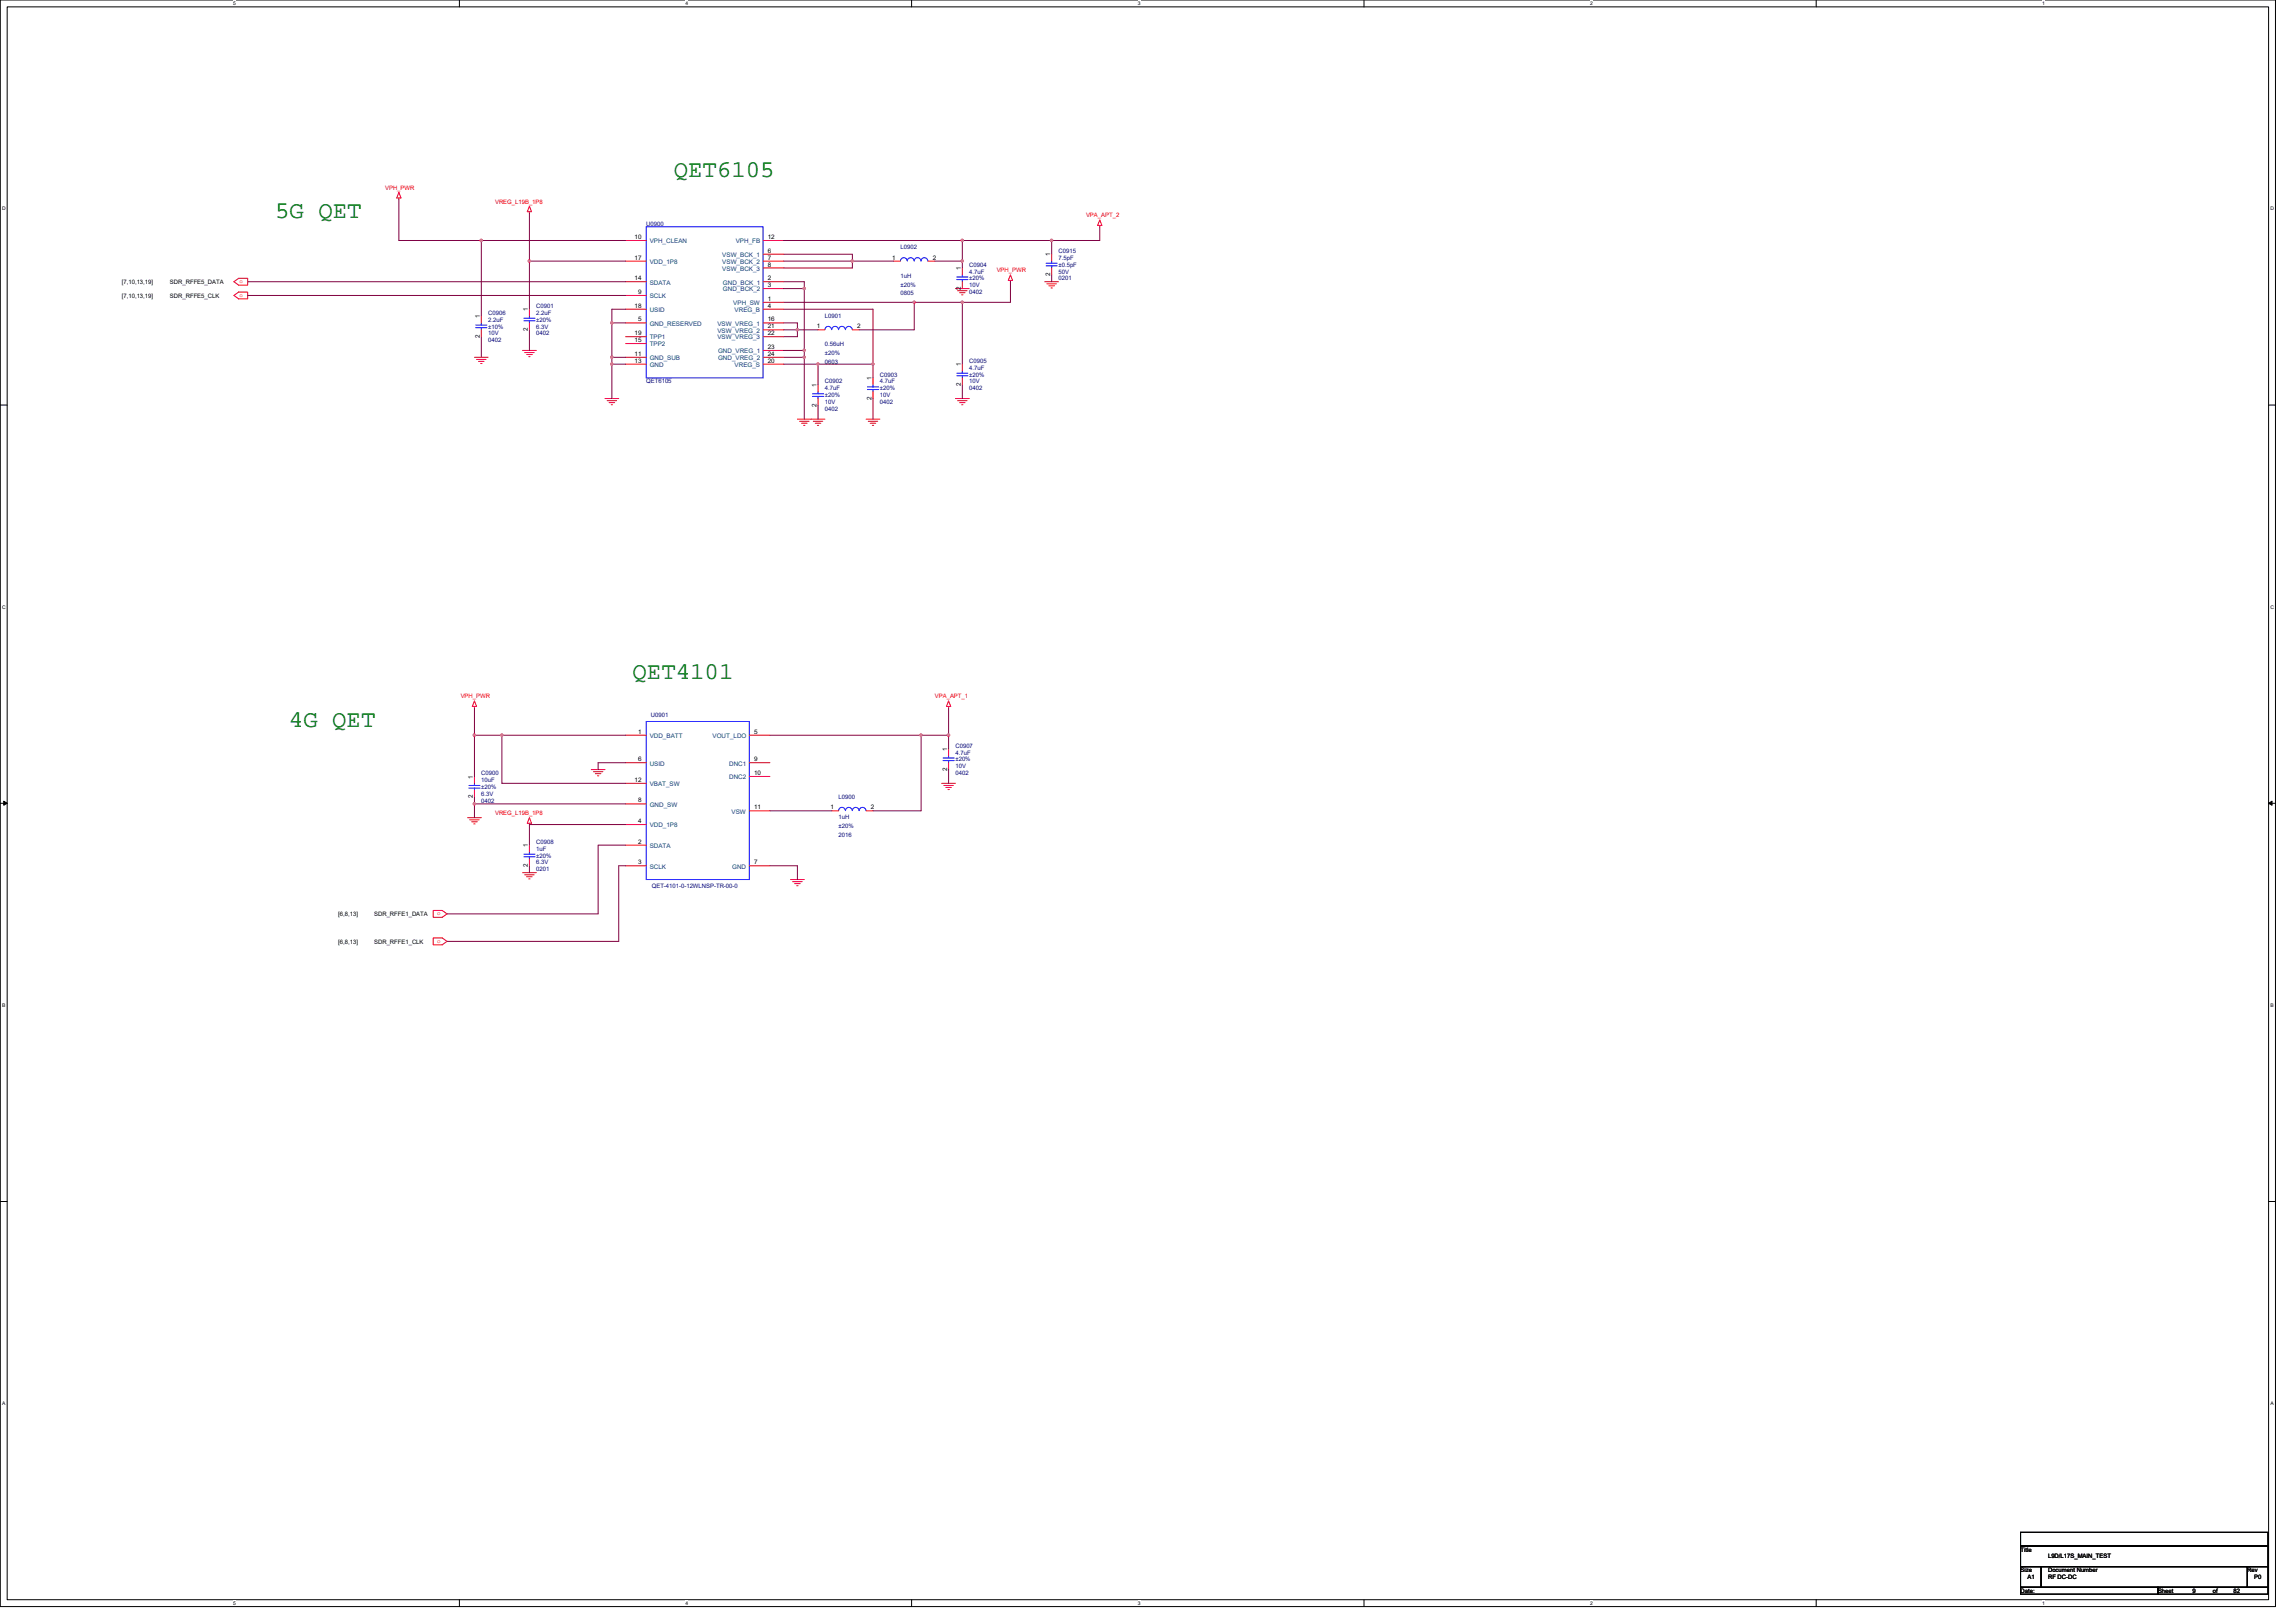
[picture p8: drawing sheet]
<svg xmlns="http://www.w3.org/2000/svg" width="297mm" height="210mm" viewBox="0 0 297 210" stroke-linecap="round" stroke-linejoin="round" font-family="sans-serif">
<defs><g id="words">
<g font-size="3.1" fill="#008000">
<text x="87.2" y="22.9">QET6105</text>
<text x="35.6" y="28.2">5G QET</text>
<text x="81.8" y="87.8">QET4101</text>
<text x="37.4" y="94">4G QET</text>
</g>
<g font-size=".8" fill="#f00">
<text x="49.8" y="24.6">VPH_PWR</text>
<text x="64" y="26.3">VREG_L19B_1P8</text>
<text x="140.5" y="28.1">VPA_APT_2</text>
<text x="128.9" y="35.2">VPH_PWR</text>
<text x="31" y="38.4">o</text>
<text x="31" y="36.6">o</text>
<text x="59.6" y="90.3">VPH_PWR</text>
<text x="120.9" y="90.3">VPA_APT_1</text>
<text x="64" y="105.5">VREG_L19B_1P8</text>
<text x="56.6" y="118.4">o</text>
<text x="56.6" y="122">o</text>
</g>
<g font-size=".8" fill="#000080">
<text x="83.6" y="29.3">U0900</text>
<text x="116.5" y="32.3">L0902</text>
<text x="116.5" y="35.9">1uH</text>
<text x="125.4" y="34.5">C0904</text>
<text x="125.4" y="35.4">4.7uF</text>
<text x="136.9" y="32.7">C0915</text>
<text x="136.9" y="33.6">7.5pF</text>
<text x="136.9" y="35.4">50V</text>
<text x="136.9" y="34.5">±0.5pF</text>
<text x="63.2" y="40.7">C0906</text>
<text x="63.2" y="41.6">2.2uF</text>
<text x="69.4" y="39.8">C0901</text>
<text x="69.4" y="40.7">2.2uF</text>
<text x="69.4" y="41.6">±20%</text>
<text x="106.7" y="41.2">L0901</text>
<text x="116.5" y="37.1">±20%</text>
<text x="116.5" y="38.2">0805</text>
<text x="125.4" y="38.1">0402</text>
<text x="125.4" y="37.2">10V</text>
<text x="125.4" y="36.3">±20%</text>
<text x="136.9" y="36.3">0201</text>
<text x="63.2" y="44.3">0402</text>
<text x="63.2" y="43.4">10V</text>
<text x="63.2" y="42.5">±10%</text>
<text x="69.4" y="43.4">0402</text>
<text x="69.4" y="42.5">6.3V</text>
<text x="106.7" y="44.8">0.56uH</text>
<text x="106.7" y="46">±20%</text>
<text x="106.7" y="47.1">0603</text>
<text x="125.4" y="46.9">C0905</text>
<text x="125.4" y="47.8">4.7uF</text>
<text x="83.6" y="49.6">QET6105</text>
<text x="106.7" y="49.6">C0902</text>
<text x="106.7" y="50.5">4.7uF</text>
<text x="106.7" y="53.2">0402</text>
<text x="106.7" y="52.3">10V</text>
<text x="106.7" y="51.4">±20%</text>
<text x="113.8" y="48.7">C0903</text>
<text x="113.8" y="49.6">4.7uF</text>
<text x="113.8" y="52.3">0402</text>
<text x="113.8" y="51.4">10V</text>
<text x="113.8" y="50.5">±20%</text>
<text x="125.4" y="50.5">0402</text>
<text x="125.4" y="49.6">10V</text>
<text x="125.4" y="48.7">±20%</text>
<text x="84.2" y="92.8">U0901</text>
<text x="62.3" y="100.3">C0900</text>
<text x="62.3" y="101.2">10uF</text>
<text x="123.6" y="96.7">C0907</text>
<text x="123.6" y="97.6">4.7uF</text>
<text x="123.6" y="100.3">0402</text>
<text x="123.6" y="99.4">10V</text>
<text x="123.6" y="98.5">±20%</text>
<text x="62.3" y="103.8">0402</text>
<text x="62.3" y="103">6.3V</text>
<text x="62.3" y="102.1">±20%</text>
<text x="108.5" y="103.4">L0900</text>
<text x="108.5" y="106">1uH</text>
<text x="108.5" y="107.1">±20%</text>
<text x="69.4" y="109.2">C0908</text>
<text x="69.4" y="110.1">1uF</text>
<text x="69.4" y="112.7">0201</text>
<text x="69.4" y="111.8">6.3V</text>
<text x="69.4" y="111">±20%</text>
<text x="108.5" y="108.3">2016</text>
<text x="84.3" y="114.9">QET-4101-0-12WLNSP-TR-00-0</text>
</g>
<g font-size=".8">
<text x="82.1" y="30.9">10</text>
<text x="82.1" y="33.6">17</text>
<text x="99.3" y="32.7">6</text>
<text x="99.3" y="33.6">7</text>
<text x="99.3" y="34.5">8</text>
<text x="99.3" y="30.9">12</text>
<text x="115.4" y="33.6">1</text>
<text x="120.7" y="33.6">2</text>
<text x="124.3" y="34.9" transform="rotate(-90 124.3 34.9)">1</text>
<text x="135.9" y="35.7" transform="rotate(-90 135.9 35.7)">2</text>
<text x="135.9" y="33.2" transform="rotate(-90 135.9 33.2)">1</text>
<text x="15.8" y="38.5">[7,10,13,19]</text>
<text x="15.8" y="36.7">[7,10,13,19]</text>
<text x="22" y="38.5">SDR_RFFE5_CLK</text>
<text x="22" y="36.7">SDR_RFFE5_DATA</text>
<text x="62.1" y="41.2" transform="rotate(-90 62.1 41.2)">1</text>
<text x="68.3" y="40.3" transform="rotate(-90 68.3 40.3)">1</text>
<text x="82.1" y="36.3">14</text>
<text x="82.1" y="39.8">18</text>
<text x="82.5" y="41.6">5</text>
<text x="82.5" y="38">9</text>
<text x="99.3" y="41.6">16</text>
<text x="99.3" y="38.9">1</text>
<text x="99.3" y="36.3">2</text>
<text x="99.3" y="37.1">3</text>
<text x="99.3" y="39.8">4</text>
<text x="124.3" y="37.5" transform="rotate(-90 124.3 37.5)">2</text>
<text x="62.1" y="43.7" transform="rotate(-90 62.1 43.7)">2</text>
<text x="68.3" y="42.8" transform="rotate(-90 68.3 42.8)">2</text>
<text x="82.1" y="46">11</text>
<text x="82.1" y="46.9">13</text>
<text x="82.1" y="44.3">15</text>
<text x="82.1" y="43.4">19</text>
<text x="99.3" y="42.5">21</text>
<text x="99.3" y="43.4">22</text>
<text x="99.3" y="46.9">20</text>
<text x="99.3" y="45.1">23</text>
<text x="99.3" y="46">24</text>
<text x="105.7" y="42.5">1</text>
<text x="110.9" y="42.5">2</text>
<text x="124.3" y="47.4" transform="rotate(-90 124.3 47.4)">1</text>
<text x="105.6" y="52.6" transform="rotate(-90 105.6 52.6)">2</text>
<text x="105.6" y="50.1" transform="rotate(-90 105.6 50.1)">1</text>
<text x="112.8" y="51.7" transform="rotate(-90 112.8 51.7)">2</text>
<text x="112.8" y="49.2" transform="rotate(-90 112.8 49.2)">1</text>
<text x="124.3" y="50" transform="rotate(-90 124.3 50)">2</text>
<text x="82.5" y="94.9">1</text>
<text x="97.6" y="94.9">5</text>
<text x="61.2" y="100.7" transform="rotate(-90 61.2 100.7)">1</text>
<text x="82.1" y="101.2">12</text>
<text x="82.5" y="98.5">6</text>
<text x="97.6" y="98.5">9</text>
<text x="97.6" y="100.3">10</text>
<text x="122.5" y="99.7" transform="rotate(-90 122.5 99.7)">2</text>
<text x="122.5" y="97.2" transform="rotate(-90 122.5 97.2)">1</text>
<text x="61.2" y="103.3" transform="rotate(-90 61.2 103.3)">2</text>
<text x="82.5" y="106.5">4</text>
<text x="82.5" y="103.8">8</text>
<text x="97.6" y="104.7">11</text>
<text x="107.4" y="104.7">1</text>
<text x="112.7" y="104.7">2</text>
<text x="68.3" y="112.2" transform="rotate(-90 68.3 112.2)">2</text>
<text x="68.3" y="109.6" transform="rotate(-90 68.3 109.6)">1</text>
<text x="82.5" y="109.2">2</text>
<text x="82.5" y="111.8">3</text>
<text x="97.6" y="111.8">7</text>
<text x="43.8" y="118.5">[6,8,13]</text>
<text x="48.4" y="118.5">SDR_RFFE1_DATA</text>
<text x="43.8" y="122.1">[6,8,13]</text>
<text x="48.4" y="122.1">SDR_RFFE1_CLK</text>
<text x="261.4" y="200.7">Title</text>
<text x="261.4" y="203.4">Size</text>
<text x="265" y="201.6">L9D/L17S_MAIN_TEST</text>
<text x="265" y="203.4">Document Number</text>
<text x="290.7" y="203.4">Rev</text>
<text x="261.4" y="206.1">Date:</text>
<text x="262.3" y="204.3">A1</text>
<text x="265" y="204.3">RF DC-DC</text>
<text x="279.2" y="206.1">Sheet</text>
<text x="283.6" y="206.1">9</text>
<text x="286.3" y="206.1">of</text>
<text x="289" y="206.1">82</text>
<text x="291.6" y="204.3">P0</text>
</g>
<g font-size=".8" fill="#004080">
<text x="84" y="31.5">VPH_CLEAN</text>
<text x="84" y="34.1">VDD_1P8</text>
<text x="93.4" y="33.3">VSW_BCK_1</text>
<text x="93.4" y="34.1">VSW_BCK_2</text>
<text x="93.4" y="35">VSW_BCK_3</text>
<text x="95.2" y="31.5">VPH_FB</text>
<text x="84" y="38.6">SCLK</text>
<text x="84" y="36.8">SDATA</text>
<text x="84" y="40.4">USID</text>
<text x="93.5" y="36.8">GND_BCK_1</text>
<text x="93.5" y="37.7">GND_BCK_2</text>
<text x="94.9" y="39.5">VPH_SW</text>
<text x="95" y="40.4">VREG_B</text>
<text x="84" y="42.1">GND_RESERVED</text>
<text x="84" y="46.6">GND_SUB</text>
<text x="84" y="47.5">GND</text>
<text x="84" y="44.8">TPP2</text>
<text x="84" y="43.9">TPP1</text>
<text x="92.8" y="42.1">VSW_VREG_1</text>
<text x="92.8" y="43">VSW_VREG_2</text>
<text x="92.8" y="43.9">VSW_VREG_3</text>
<text x="92.9" y="45.7">GND_VREG_1</text>
<text x="92.9" y="46.6">GND_VREG_2</text>
<text x="95" y="47.5">VREG_S</text>
<text x="84" y="95.5">VDD_BATT</text>
<text x="92.2" y="95.5">VOUT_LDO</text>
<text x="84" y="99">USID</text>
<text x="84" y="101.7">VBAT_SW</text>
<text x="94.3" y="99">DNC1</text>
<text x="94.3" y="100.8">DNC2</text>
<text x="84" y="107">VDD_1P8</text>
<text x="84" y="104.4">GND_SW</text>
<text x="94.6" y="105.3">VSW</text>
<text x="84" y="109.7">SDATA</text>
<text x="84" y="112.4">SCLK</text>
<text x="94.7" y="112.4">GND</text>
</g>
<g font-size=".6">
<text x="30.2" y=".7">5</text>
<text x="88.7" y=".7">4</text>
<text x="147.2" y=".7">3</text>
<text x="205.7" y=".7">2</text>
<text x="264.2" y=".7">1</text>
<text x=".3" y="27.2">D</text>
<text x="293.7" y="27.2">D</text>
<text x=".3" y="78.7">C</text>
<text x="293.7" y="78.7">C</text>
<text x=".3" y="130.3">B</text>
<text x="293.7" y="130.3">B</text>
<text x=".3" y="181.8">A</text>
<text x="293.7" y="181.8">A</text>
<text x="30.2" y="207.6">5</text>
<text x="88.7" y="207.6">4</text>
<text x="147.2" y="207.6">3</text>
<text x="205.7" y="207.6">2</text>
<text x="264.2" y="207.6">1</text>
</g>
</g></defs>
<path d="M0 0h294.4v207.9h-294.4zM.9 .9h292.6v206.1h-292.6z" fill="none" stroke="#000" stroke-width=".13"/>
<g fill="#fff">
<path d="M30.2 .1h.3v.7h-.3z"/>
<path d="M30.2 207.1h.3v.7h-.3z"/>
</g>
<path d="M59.4 0v.9M59.4 207v.9" fill="none" stroke="#000" stroke-width=".13"/>
<g fill="#fff">
<path d="M88.7 .1h.3v.7h-.3z"/>
<path d="M88.7 207.1h.3v.7h-.3z"/>
</g>
<path d="M117.9 0v.9M117.9 207v.9" fill="none" stroke="#000" stroke-width=".13"/>
<g fill="#fff">
<path d="M147.2 .1h.3v.7h-.3z"/>
<path d="M147.2 207.1h.3v.7h-.3z"/>
</g>
<path d="M176.5 0v.9M176.5 207v.9" fill="none" stroke="#000" stroke-width=".13"/>
<g fill="#fff">
<path d="M205.7 .1h.4v.7h-.4z"/>
<path d="M205.7 207.1h.4v.7h-.4z"/>
</g>
<path d="M235 0v.9M235 207v.9" fill="none" stroke="#000" stroke-width=".13"/>
<g fill="#fff">
<path d="M264.2 .1h.4v.7h-.4z"/>
<path d="M264.2 207.1h.4v.7h-.4z"/>
<path d="M.3 26.6h.4v.7h-.4z"/>
<path d="M293.7 26.6h.5v.7h-.5z"/>
<path d="M.3 78.2h.4v.7h-.4z"/>
<path d="M293.7 78.2h.5v.7h-.5z"/>
</g>
<path d="M0 52.4h.9M293.5 52.4h.9" fill="none" stroke="#000" stroke-width=".13"/>
<g fill="#fff">
<path d="M.3 129.7h.4v.7h-.4z"/>
<path d="M293.7 129.7h.4v.7h-.4z"/>
</g>
<path d="M0 103.9h.9M293.5 103.9h.9" fill="none" stroke="#000" stroke-width=".13"/>
<path d="M.5 103.7l.4 .2-.4 .3zM293.5 103.9l.4-.2v.5z" fill="#000" stroke="#000" stroke-width=".13"/>
<g fill="#fff">
<path d="M.3 181.2h.4v.7h-.4z"/>
<path d="M293.7 181.2h.4v.7h-.4z"/>
</g>
<path d="M0 155.4h.9M293.5 155.4h.9M261.4 198.2h32v1.8h-32zM261.4 200h32v2.7h-32zM261.4 202.7h2.7v2.7h-2.7zM261.4 205.4h17.8v.8h-17.8zM264.1 202.7h26.6v2.7h-26.6zM279.2 205.4h14.2v.8h-14.2zM290.7 202.7h2.7v2.7h-2.7z" fill="none" stroke="#000" stroke-width=".13"/>
<g fill="none" stroke="#f00" stroke-width=".13">
<path d="M30.3 38.2l.6-.4h1.1v.9h-1.1zM30.3 36.4l.6-.4h1.1v.9h-1.1zM51.6 24.9l.3 .7h-.6zM51.6 25.6v.2M68.5 26.7l.3 .7h-.6zM68.5 27.4v.2M80.9 38.2h2.7M80.9 31.1h2.7M80.9 36.4h2.7M80.9 33.8h2.7M98.7 39.1h2.7M98.7 36.4h2.7"/>
<path d="M98.7 37.3h2.7M98.7 32.9h2.7M98.7 33.8h2.7M98.7 34.7h2.7M98.7 31.1h2.7M115.6 33.8h.9M120.1 33.8h.8M123.6 37.3h1.8M123.9 37.6h1.2M124.1 37.9h.8M124.4 38.1h.2M124.5 34.7v.9"/>
<path d="M124.5 36.4v.9M130.7 35.6l.3 .7h-.6zM130.7 36.3v.1M135.2 36.4h1.7M135.4 36.7h1.3M135.7 37h.7M136 37.3h.1M136.1 32.9v.9M136.1 34.7v.9M142.3 28.4l.3 .8h-.6zM142.3 29.2v.1M61.4 46.2h1.8"/>
<path d="M61.7 46.5h1.2M61.9 46.8h.7M62.2 47h.2M62.3 40.9v.9M62.3 42.7v.9M67.6 45.3h1.8M67.9 45.6h1.2M68.1 45.9h.8M68.4 46.1h.2M68.5 40v.9M68.5 41.8v.9M78.3 51.6h1.7"/>
<path d="M78.5 51.8h1.3M78.8 52.1h.7M79.1 52.4h.1M80.9 41.8h2.7M80.9 46.2h2.7M80.9 47.1h2.7M80.9 44.4h2.7M80.9 40h2.7M80.9 43.6h2.7M98.7 40h2.7M98.7 41.8h2.7M98.7 47.1h2.7"/>
<path d="M98.7 42.7h2.7M98.7 43.6h2.7M98.7 45.3h2.7M98.7 46.2h2.7M103.2 54.2h3.5M103.4 54.5h1.3M103.7 54.8h.7M104 55h.1M105.2 54.5h1.2M105.5 54.8h.7M105.7 55h.2M105.8 42.7h.9"/>
<path d="M105.8 49.8v.9M105.8 51.6v.9M110.3 42.7h.9M112.1 54.2h1.7M112.3 54.5h1.3M112.6 54.8h.7M112.9 55h.1M112.9 48.9v.9M112.9 50.7v.9M123.6 51.6h1.8M123.9 51.8h1.2M124.1 52.1h.8"/>
<path d="M124.4 52.4h.2M124.5 47.1v.9M124.5 48.9v.9M61.4 90.7l.3 .7h-.6zM61.4 91.4v.2M76.5 99.6h1.8M76.8 99.8h1.2M80.9 95.1h2.7M80.9 98.7h2.7M96.9 95.1h2.7M96.9 98.7h2.7M122.7 90.7l.3 .7h-.6z"/>
<path d="M122.7 91.4v.2M122.7 96.9v.9M122.7 98.7v.9M56 117.8h1.2l.6 .4-.6 .5h-1.2zM60.5 105.8h1.8M60.8 106.1h1.2M61 106.3h.7M61.3 106.6h.2M61.4 100.5v.8M61.4 102.2v.9M67.6 112.9h1.8M67.9 113.2h1.2"/>
<path d="M68.1 113.4h.8M68.4 113.7h.2M68.5 105.8l.3 .7h-.6zM68.5 106.5v.2M68.5 109.3v.9M68.5 111.1v.9M77 100.1h.7M77.3 100.4h.2M80.9 109.3h2.7M80.9 112h2.7M80.9 106.7h2.7M80.9 104h2.7"/>
<path d="M80.9 101.3h2.7M96.9 112h2.7M96.9 100.5h2.7M96.9 104.9h2.7M102.3 113.8h1.8M102.5 114.1h1.3M102.8 114.3h.7M103.1 114.6h.1M107.6 104.9h.9M112.1 104.9h.8M121.8 101.3h1.8M122.1 101.6h1.2"/>
<path d="M122.4 101.9h.7M122.6 102.2h.2M56 121.3h1.2l.6 .5-.6 .4h-1.2z"/>
</g>
<g fill="none" stroke="#00f" stroke-width=".13">
<path d="M83.6 29.3h15.1v19.6h-15.1zM118.3 33.8a.45 .45 0 0 0-.5-.5 .45 .45 0 0 0-.4 .5 .43 .43 0 0 0-.5-.5 .43 .43 0 0 0-.4 .5M120 33.8a.45 .45 0 0 0-.4-.5 .45 .45 0 0 0-.5 .5 .43 .43 0 0 0-.4-.5 .43 .43 0 0 0-.4 .5M123.8 35.8h1.4M123.8 36.2h1.4M124.5 35.6v.2M124.5 36.2v.2M135.3 34.1h1.5M135.3 34.4h1.5M136.1 33.8v.3M136.1 34.4v.3M61.5 42.1h1.5"/>
<path d="M61.5 42.4h1.5M62.3 41.8v.3M62.3 42.4v.3M67.8 41.2h1.4M67.8 41.5h1.4M68.5 40.9v.3M68.5 41.5v.3M105.1 50.9h1.4M105.1 51.3h1.4M105.8 50.7v.2M105.8 51.3v.3M106.7 42.7a.43 .43 0 0 1 .5-.5 .43 .43 0 0 1 .4 .5"/>
<path d="M107.6 42.7a.43 .43 0 0 1 .4-.5 .43 .43 0 0 1 .5 .5M108.5 42.7a.43 .43 0 0 1 .4-.5 .43 .43 0 0 1 .5 .5M109.4 42.7a.43 .43 0 0 1 .4-.5 .43 .43 0 0 1 .5 .5M112.2 50.1h1.5M112.2 50.4h1.5M112.9 49.8v.3M112.9 50.4v.3M123.8 48.3h1.4M123.8 48.6h1.4M124.5 48v.3M124.5 48.6v.3M83.6 93.3h13.3v20.5h-13.3z"/>
<path d="M122 98.1h1.4M122 98.4h1.4M122.7 97.8v.3M122.7 98.4v.3M60.7 101.6h1.4M60.7 102h1.4M61.4 101.3v.3M61.4 102v.2M67.8 110.5h1.4M67.8 110.8h1.4M68.5 110.2v.3M68.5 110.8v.3"/>
<path d="M109.4 104.9a.43 .43 0 0 0-.5-.4 .43 .43 0 0 0-.4 .4M110.3 104.9a.43 .43 0 0 0-.5-.4 .43 .43 0 0 0-.4 .4M111.1 104.9a.43 .43 0 0 0-.4-.4 .43 .43 0 0 0-.4 .4M112 104.9a.43 .43 0 0 0-.4-.4 .43 .43 0 0 0-.4 .4"/>
</g>
<g fill="none" stroke="#800040" stroke-width=".13">
<path d="M32 36.4h48.9M32 38.2h48.9M51.6 25.8v5.3h10.7M62.3 31.1v9.8M62.3 31.1h18.6M68.5 33.8h12.4M68.5 33.8v6.2M68.5 27.6v6.2M101.4 36.4h2.7v.9M101.4 37.3h2.7M101.4 39.1h16.9M101.4 32.9h8.9v.9"/>
<path d="M101.4 33.8h8.9M101.4 31.1h23.1M104.1 37.3v8M110.3 33.8h5.3M110.3 33.8v.9h-8.9M118.3 39.1v3.6h-7.1M118.3 39.1h6.2M120.9 33.8h3.6M124.5 31.1v3.6M124.5 39.1v8M124.5 31.1h11.6M130.7 36.4v2.7h-6.2"/>
<path d="M136.1 35.6v.8M136.1 31.1v1.8M142.3 29.3v1.8h-6.2M62.3 43.6v2.6M68.5 42.7v2.6M79.2 47.1h1.7M79.2 46.2h1.7M79.2 41.8h1.7M79.2 47.1v4.5M79.2 46.2v.9M79.2 41.8v4.4M80.9 40h-1.7v1.8"/>
<path d="M101.4 46.2h2.7M101.4 45.3h2.7M101.4 47.1h4.4M101.4 41.8h1.8v.9M101.4 42.7h1.8M101.4 40h11.5v7.1M103.2 42.7h2.6M103.2 42.7v.9h-1.8M104.1 46.2v8M104.1 45.3v.9M105.8 52.5v1.7M105.8 47.1v2.7"/>
<path d="M105.8 47.1h7.1M112.9 51.6v2.6M112.9 47.1v1.8M124.5 49.8v1.8M61.4 91.6v3.5M61.4 95.1v5.4M61.4 95.1h3.5M64.9 95.1h16M64.9 95.1v6.2h16M80.9 98.7h-3.5v.9M99.6 95.1h19.6M119.2 95.1v9.8h-6.3"/>
<path d="M119.2 95.1h3.5M122.7 91.6v3.5M122.7 95.1v1.8M122.7 99.6v1.7M61.4 103.1v.9M61.4 104v1.8M61.4 104h19.5M68.5 112v.9M80.9 106.7h-12.4v2.6M80.9 109.3h-3.5v8.9h-19.6M80.9 112h-.9v9.8h-22.2M99.6 112h3.6v1.8"/>
<path d="M99.6 104.9h8"/>
</g>
<g fill="#f0f" stroke="#f0f" stroke-width=".13">
<path d="M124.4 31h.2v.2h-.2z" fill-rule="evenodd"/>
<path d="M110.1 33.7h.3v.2h-.3z" fill-rule="evenodd"/>
<path d="M124.4 33.7h.2v.2h-.2z" fill-rule="evenodd"/>
<path d="M103.9 45.2h.2v.2h-.2z" fill-rule="evenodd"/>
<path d="M103.9 37.2h.2v.2h-.2z" fill-rule="evenodd"/>
<path d="M118.1 39h.3v.2h-.3z" fill-rule="evenodd"/>
<path d="M124.4 39h.2v.2h-.2z" fill-rule="evenodd"/>
<path d="M103 42.5h.3v.3h-.3z" fill-rule="evenodd"/>
<path d="M103.9 46.1h.2v.2h-.2z" fill-rule="evenodd"/>
<path d="M112.8 47h.2v.2h-.2z" fill-rule="evenodd"/>
<path d="M105.7 47h.2v.2h-.2z" fill-rule="evenodd"/>
<path d="M79 47h.3v.2h-.3z" fill-rule="evenodd"/>
<path d="M79 46.1h.3v.2h-.3z" fill-rule="evenodd"/>
<path d="M79 41.7h.3v.2h-.3z" fill-rule="evenodd"/>
<path d="M68.4 33.7h.2v.2h-.2z" fill-rule="evenodd"/>
<path d="M135.9 31h.3v.2h-.3z" fill-rule="evenodd"/>
<path d="M62.1 31h.3v.2h-.3z" fill-rule="evenodd"/>
<path d="M61.3 95h.2v.2h-.2z" fill-rule="evenodd"/>
<path d="M122.6 95h.2v.2h-.2z" fill-rule="evenodd"/>
<path d="M64.8 95h.2v.2h-.2z" fill-rule="evenodd"/>
<path d="M119 95h.3v.2h-.3z" fill-rule="evenodd"/>
<path d="M61.3 103.9h.2v.2h-.2z" fill-rule="evenodd"/>
<path d="M124.4 31h.2v.2h-.2z" fill-rule="evenodd"/>
<path d="M110.1 33.7h.3v.2h-.3z" fill-rule="evenodd"/>
<path d="M124.4 33.7h.2v.2h-.2z" fill-rule="evenodd"/>
<path d="M103.9 45.2h.2v.2h-.2z" fill-rule="evenodd"/>
<path d="M103.9 37.2h.2v.2h-.2z" fill-rule="evenodd"/>
<path d="M118.1 39h.3v.2h-.3z" fill-rule="evenodd"/>
<path d="M124.4 39h.2v.2h-.2z" fill-rule="evenodd"/>
<path d="M103 42.5h.3v.3h-.3z" fill-rule="evenodd"/>
<path d="M103.9 46.1h.2v.2h-.2z" fill-rule="evenodd"/>
<path d="M112.8 47h.2v.2h-.2z" fill-rule="evenodd"/>
<path d="M105.7 47h.2v.2h-.2z" fill-rule="evenodd"/>
<path d="M79 47h.3v.2h-.3z" fill-rule="evenodd"/>
<path d="M79 46.1h.3v.2h-.3z" fill-rule="evenodd"/>
<path d="M79 41.7h.3v.2h-.3z" fill-rule="evenodd"/>
<path d="M68.4 33.7h.2v.2h-.2z" fill-rule="evenodd"/>
<path d="M135.9 31h.3v.2h-.3z" fill-rule="evenodd"/>
<path d="M62.1 31h.3v.2h-.3z" fill-rule="evenodd"/>
<path d="M61.3 95h.2v.2h-.2z" fill-rule="evenodd"/>
<path d="M122.6 95h.2v.2h-.2z" fill-rule="evenodd"/>
<path d="M64.8 95h.2v.2h-.2z" fill-rule="evenodd"/>
<path d="M119 95h.3v.2h-.3z" fill-rule="evenodd"/>
<path d="M61.3 103.9h.2v.2h-.2z" fill-rule="evenodd"/>
</g>
<use href="#words"/>
</svg>
